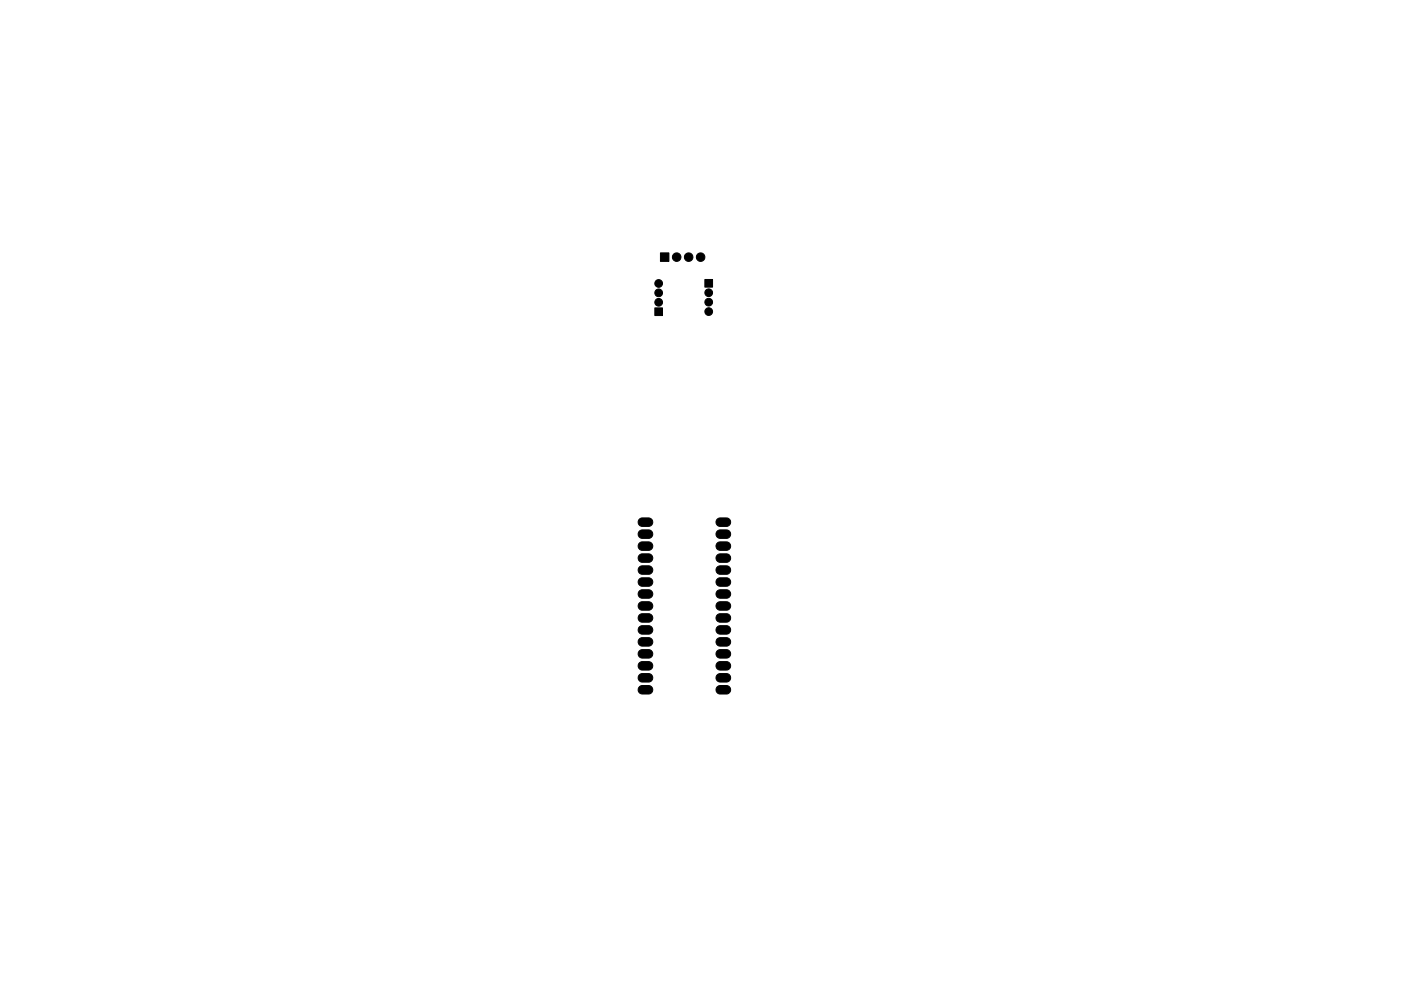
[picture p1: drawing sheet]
<svg xmlns="http://www.w3.org/2000/svg" width="297mm" height="210mm" viewBox="0 0 297 210" stroke-linecap="round" stroke-linejoin="round" font-family="sans-serif">
<g fill="#000" stroke="#000" stroke-width=".21">
<path d="M140 53.7h1.8v1.8h-1.8zM138.8 65.3h1.7v1.7h-1.7zM149.4 59.3h1.7v1.6h-1.7zM135.6 117.8l.4-.3h1.5a.9 .9 0 0 1 .9 .9 .9 .9 0 0 1-.9 .9h-1.3a.9 .9 0 0 1-.8-.6 .9 .9 0 0 1 .2-.9zM135.6 115.2l.4-.2h1.5a.9 .9 0 0 1 .9 .9 .9 .9 0 0 1-.9 .9h-1.3a.9 .9 0 0 1-.8-.6 .9 .9 0 0 1 .2-1zM135.6 112.7l.4-.3h1.5a.9 .9 0 0 1 .9 .9 .9 .9 0 0 1-.9 .9h-1.3a.9 .9 0 0 1-.8-.5 .9 .9 0 0 1 .2-1zM135.6 110.1l.4-.2h1.5a.9 .9 0 0 1 .9 .9 .9 .9 0 0 1-.9 .9h-1.3a.9 .9 0 0 1-.8-.6 .9 .9 0 0 1 .2-1zM152.1 117.8l.4-.3h1.6a.9 .9 0 0 1 .8 .9 .9 .9 0 0 1-.8 .9h-1.4a.9 .9 0 0 1-.8-.6 .9 .9 0 0 1 .2-.9zM152.1 115.2l.4-.2h1.6a.9 .9 0 0 1 .8 .9 .9 .9 0 0 1-.8 .9h-1.4a.9 .9 0 0 1-.8-.6 .9 .9 0 0 1 .2-1zM152.1 112.7l.4-.3h1.6a.9 .9 0 0 1 .8 .9 .9 .9 0 0 1-.8 .9h-1.4a.9 .9 0 0 1-.8-.5 .9 .9 0 0 1 .2-1zM152.1 110.1l.4-.2h1.6a.9 .9 0 0 1 .8 .9 .9 .9 0 0 1-.8 .9h-1.4a.9 .9 0 0 1-.8-.6 .9 .9 0 0 1 .2-1zM135.6 138.1l.4-.3h1.5a.9 .9 0 0 1 .9 .9 .9 .9 0 0 1-.9 .9h-1.3a.9 .9 0 0 1-.8-.5 .9 .9 0 0 1 .2-1z"/>
<path d="M135.6 135.5l.4-.2h1.5a.9 .9 0 0 1 .9 .9 .9 .9 0 0 1-.9 .9h-1.3a.9 .9 0 0 1-.8-.6 .9 .9 0 0 1 .2-1zM135.6 133l.4-.2 1.5-.1a.9 .9 0 0 1 .9 .9 .9 .9 0 0 1-.9 .9h-1.3a.9 .9 0 0 1-.8-.5 .9 .9 0 0 1 .2-1zM135.6 130.5l.4-.3h1.5a.9 .9 0 0 1 .9 .9 .9 .9 0 0 1-.9 .9h-1.3a.9 .9 0 0 1-.8-.6 .9 .9 0 0 1 .2-.9zM135.6 127.9l.4-.2h1.5a.9 .9 0 0 1 .9 .9 .9 .9 0 0 1-.9 .9h-1.3a.9 .9 0 0 1-.8-.6 .9 .9 0 0 1 .2-1zM135.6 125.4l.4-.3h1.5a.9 .9 0 0 1 .9 .9 .9 .9 0 0 1-.9 .9h-1.3a.9 .9 0 0 1-.8-.5 .9 .9 0 0 1 .2-1zM135.6 122.8l.4-.2h1.5a.9 .9 0 0 1 .9 .9 .9 .9 0 0 1-.9 .9h-1.3a.9 .9 0 0 1-.8-.6 .9 .9 0 0 1 .2-1zM135.6 120.3l.4-.2 1.5-.1a.9 .9 0 0 1 .9 .9 .9 .9 0 0 1-.9 .9h-1.3a.9 .9 0 0 1-.8-.5 .9 .9 0 0 1 .2-1zM152.1 138.1l.4-.3h1.6a.9 .9 0 0 1 .8 .9 .9 .9 0 0 1-.8 .9h-1.4a.9 .9 0 0 1-.8-.5 .9 .9 0 0 1 .2-1zM152.1 135.5l.4-.2h1.6a.9 .9 0 0 1 .8 .9 .9 .9 0 0 1-.8 .9h-1.4a.9 .9 0 0 1-.8-.6 .9 .9 0 0 1 .2-1zM152.1 133l.4-.2 1.6-.1a.9 .9 0 0 1 .8 .9 .9 .9 0 0 1-.8 .9h-1.4a.9 .9 0 0 1-.8-.5 .9 .9 0 0 1 .2-1zM152.1 130.5l.4-.3h1.6a.9 .9 0 0 1 .8 .9 .9 .9 0 0 1-.8 .9h-1.4a.9 .9 0 0 1-.8-.6 .9 .9 0 0 1 .2-.9zM152.1 127.9l.4-.2h1.6a.9 .9 0 0 1 .8 .9 .9 .9 0 0 1-.8 .9h-1.4a.9 .9 0 0 1-.8-.6 .9 .9 0 0 1 .2-1z"/>
<path d="M152.1 125.4l.4-.3h1.6a.9 .9 0 0 1 .8 .9 .9 .9 0 0 1-.8 .9h-1.4a.9 .9 0 0 1-.8-.5 .9 .9 0 0 1 .2-1zM152.1 122.8l.4-.2h1.6a.9 .9 0 0 1 .8 .9 .9 .9 0 0 1-.8 .9h-1.4a.9 .9 0 0 1-.8-.6 .9 .9 0 0 1 .2-1zM152.1 120.3l.4-.2 1.6-.1a.9 .9 0 0 1 .8 .9 .9 .9 0 0 1-.8 .9h-1.4a.9 .9 0 0 1-.8-.5 .9 .9 0 0 1 .2-1zM135.6 145.7l.4-.2 1.5-.1a.9 .9 0 0 1 .9 .9 .9 .9 0 0 1-.9 .9h-1.3a.9 .9 0 0 1-.8-.5 .9 .9 0 0 1 .2-1zM135.6 143.2l.4-.3h1.5a.9 .9 0 0 1 .9 .9 .9 .9 0 0 1-.9 .9h-1.3a.9 .9 0 0 1-.8-.6 .9 .9 0 0 1 .2-.9zM135.6 140.6l.4-.2h1.5a.9 .9 0 0 1 .9 .9 .9 .9 0 0 1-.9 .9h-1.3a.9 .9 0 0 1-.8-.6 .9 .9 0 0 1 .2-1zM152.1 145.7l.4-.2 1.6-.1a.9 .9 0 0 1 .8 .9 .9 .9 0 0 1-.8 .9h-1.4a.9 .9 0 0 1-.8-.5 .9 .9 0 0 1 .2-1zM152.1 143.2l.4-.3h1.6a.9 .9 0 0 1 .8 .9 .9 .9 0 0 1-.8 .9h-1.4a.9 .9 0 0 1-.8-.6 .9 .9 0 0 1 .2-.9zM152.1 140.6l.4-.2h1.6a.9 .9 0 0 1 .8 .9 .9 .9 0 0 1-.8 .9h-1.4a.9 .9 0 0 1-.8-.6 .9 .9 0 0 1 .2-1z"/>
<circle cx="143.5" cy="54.6" r=".9"/>
<circle cx="146" cy="54.6" r=".9"/>
<circle cx="148.5" cy="54.6" r=".9"/>
<circle cx="139.6" cy="62.1" r=".82"/>
<circle cx="139.6" cy="60.1" r=".82"/>
<circle cx="139.6" cy="64.1" r=".82"/>
<circle cx="150.3" cy="62.1" r=".82"/>
<circle cx="150.3" cy="64.1" r=".82"/>
<circle cx="150.3" cy="66.1" r=".82"/>
</g>
</svg>
